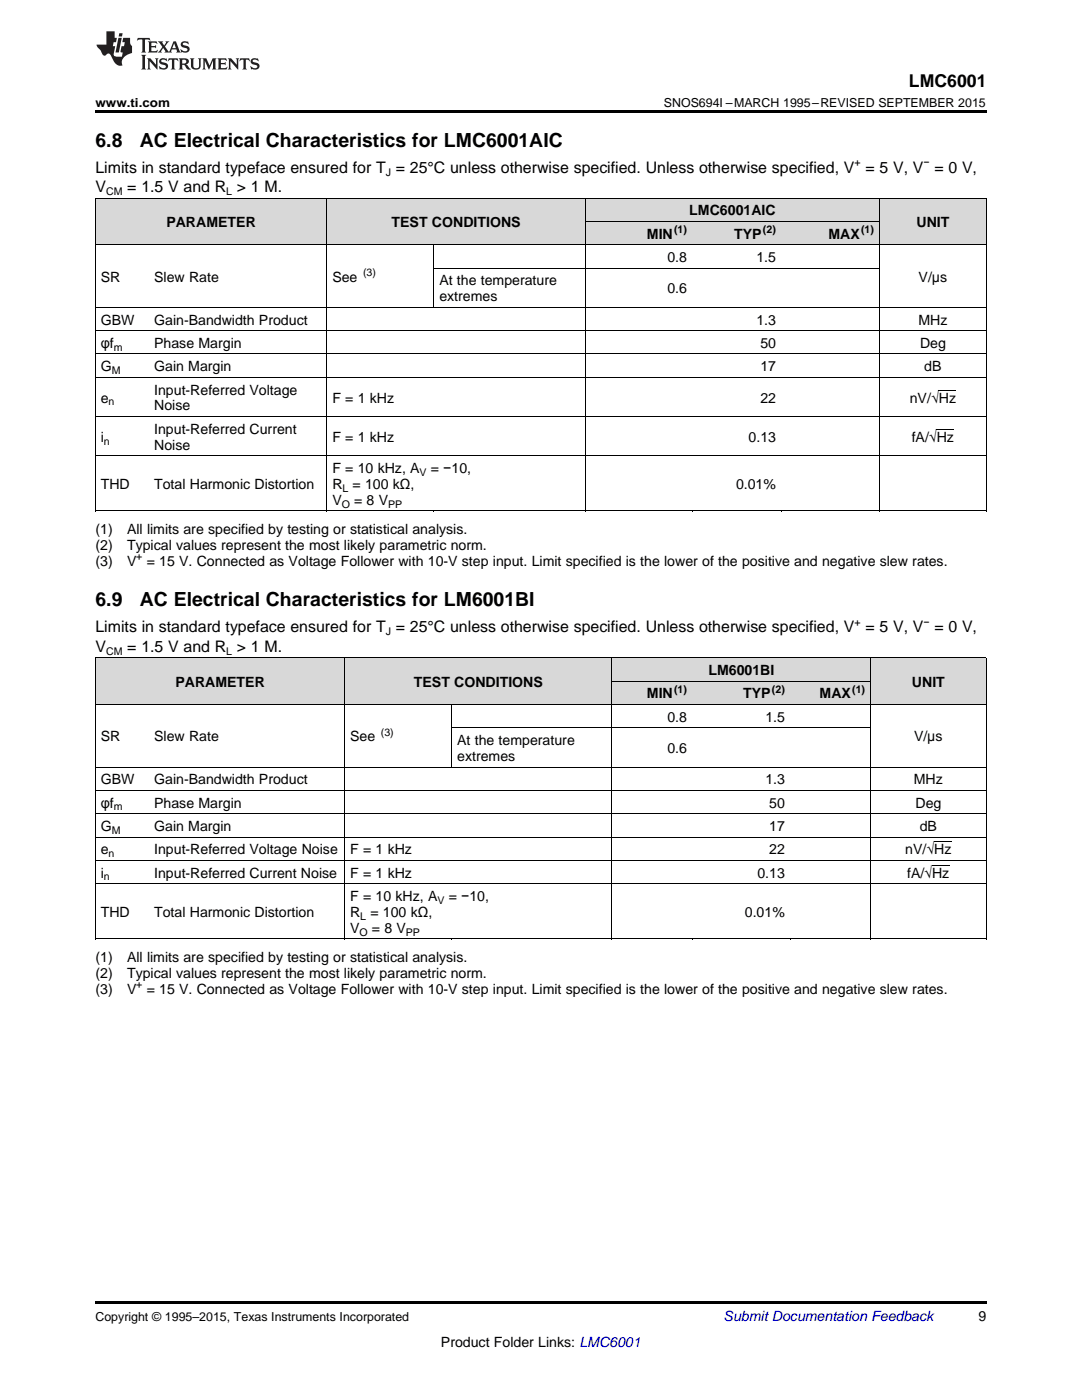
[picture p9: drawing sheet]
<svg xmlns="http://www.w3.org/2000/svg" width="216mm" height="279mm" viewBox="0 0 216 279" stroke-linecap="round" stroke-linejoin="round" font-family="sans-serif">
<defs><g id="words">
<g font-size="3.9">
<text x="19" y="29.3">6.8</text>
<text x="27.9" y="29.3">AC Electrical Characteristics for LMC6001AIC</text>
<text x="19" y="121">6.9</text>
<text x="27.9" y="121">AC Electrical Characteristics for LM6001BI</text>
</g>
<text font-size="3.5" x="181.4" y="17.3">LMC6001</text>
<g font-size="3.2">
<text x="19" y="34.4">Limits in standard typeface ensured for T = 25°C unless otherwise specified. Unless otherwise specified, V = 5 V, V = 0 V,</text>
<text x="19" y="38.3">V</text>
<text x="25.4" y="38.3">= 1.5 V and R &gt; 1 M.</text>
<text x="19" y="126.2">Limits in standard typeface ensured for T = 25°C unless otherwise specified. Unless otherwise specified, V = 5 V, V = 0 V,</text>
<text x="19" y="130.1">V</text>
<text x="25.4" y="130.1">= 1.5 V and R &gt; 1 M.</text>
</g>
<g font-size="2.8">
<text x="33.2" y="45.3">PARAMETER</text>
<text x="78.1" y="45.3">TEST CONDITIONS</text>
<text x="129.1" y="47.6">MIN</text>
<text x="137.5" y="43">LMC6001AIC</text>
<text x="146.5" y="47.6">TYP</text>
<text x="165.3" y="47.6">MAX</text>
<text x="182.9" y="45.3">UNIT</text>
<text x="133.2" y="52.3">0.8</text>
<text x="150.9" y="52.3">1.5</text>
<text x="20.1" y="56.2">SR</text>
<text x="30.8" y="56.2">Slew Rate</text>
<text x="66.3" y="56.2">See</text>
<text x="87.7" y="56.9">At the temperature</text>
<text x="133.2" y="58.5">0.6</text>
<text x="183.3" y="56.2">V/μs</text>
<text x="20.1" y="64.8">GBW</text>
<text x="30.8" y="64.8">Gain-Bandwidth Product</text>
<text x="87.7" y="60.1">extremes</text>
<text x="150.9" y="64.8">1.3</text>
<text x="183.3" y="64.8">MHz</text>
<text x="20.1" y="69.4">φf</text>
<text x="30.8" y="69.4">Phase Margin</text>
<text x="151.7" y="69.4">50</text>
<text x="183.6" y="69.4">Deg</text>
<text x="20.1" y="74.1">G</text>
<text x="30.8" y="74.1">Gain Margin</text>
<text x="151.7" y="74.1">17</text>
<text x="184.4" y="74.1">dB</text>
<text x="20.1" y="80.3">e</text>
<text x="30.8" y="78.7">Input-Referred Voltage</text>
<text x="30.8" y="81.9">Noise</text>
<text x="66.3" y="80.3">F = 1 kHz</text>
<text x="151.7" y="80.3">22</text>
<text x="181.5" y="80.3">nV/√Hz</text>
<text x="20.1" y="88.2">i</text>
<text x="30.8" y="86.6">Input-Referred Current</text>
<text x="30.8" y="89.7">Noise</text>
<text x="66.3" y="88.2">F = 1 kHz</text>
<text x="149.4" y="88.2">0.13</text>
<text x="181.9" y="88.2">fA/√Hz</text>
<text x="66.3" y="94.4">F = 10 kHz, A</text>
<text x="86" y="94.4">= −10,</text>
<text x="20.1" y="97.6">THD</text>
<text x="30.8" y="97.6">Total Harmonic Distortion</text>
<text x="66.3" y="97.6">R</text>
<text x="66.3" y="100.8">V</text>
<text x="70.3" y="97.6">= 100 kΩ,</text>
<text x="70.7" y="100.8">= 8 V</text>
<text x="146.9" y="97.6">0.01%</text>
<text x="19" y="106.6">(1)</text>
<text x="25.4" y="106.6">All limits are specified by testing or statistical analysis.</text>
<text x="19" y="109.8">(2)</text>
<text x="19" y="113">(3)</text>
<text x="25.4" y="109.8">Typical values represent the most likely parametric norm.</text>
<text x="25.4" y="113">V</text>
<text x="29.3" y="113">= 15 V. Connected as Voltage Follower with 10-V step input. Limit specified is the lower of the positive and negative slew rates.</text>
<text x="35" y="137.1">PARAMETER</text>
<text x="82.6" y="137.1">TEST</text>
<text x="90.6" y="137.1">CONDITIONS</text>
<text x="141.4" y="134.7">LM6001BI</text>
<text x="182" y="137.1">UNIT</text>
<text x="129.1" y="139.4">MIN</text>
<text x="148.3" y="139.4">TYP</text>
<text x="163.5" y="139.4">MAX</text>
<text x="20.1" y="148">SR</text>
<text x="30.8" y="148">Slew Rate</text>
<text x="69.9" y="148">See</text>
<text x="91.2" y="148.7">At the temperature</text>
<text x="133.2" y="144">0.8</text>
<text x="152.7" y="144">1.5</text>
<text x="182.4" y="148">V/μs</text>
<text x="91.2" y="151.9">extremes</text>
<text x="133.2" y="150.3">0.6</text>
<text x="20.1" y="156.5">GBW</text>
<text x="20.1" y="161.2">φf</text>
<text x="30.8" y="156.5">Gain-Bandwidth Product</text>
<text x="30.8" y="161.2">Phase Margin</text>
<text x="152.7" y="156.5">1.3</text>
<text x="153.5" y="161.2">50</text>
<text x="182.4" y="156.5">MHz</text>
<text x="182.7" y="161.2">Deg</text>
<text x="20.1" y="165.8">G</text>
<text x="30.8" y="165.8">Gain Margin</text>
<text x="153.5" y="165.8">17</text>
<text x="183.5" y="165.8">dB</text>
<text x="20.1" y="170.5">e</text>
<text x="30.8" y="170.5">Input-Referred Voltage Noise</text>
<text x="69.9" y="170.5">F = 1 kHz</text>
<text x="153.5" y="170.5">22</text>
<text x="180.6" y="170.5">nV/√Hz</text>
<text x="20.1" y="175.2">i</text>
<text x="30.8" y="175.2">Input-Referred Current Noise</text>
<text x="69.9" y="175.2">F = 1 kHz</text>
<text x="69.9" y="179.8">F = 10 kHz, A</text>
<text x="89.5" y="179.8">= −10,</text>
<text x="151.1" y="175.2">0.13</text>
<text x="181" y="175.2">fA/√Hz</text>
<text x="20.1" y="183">THD</text>
<text x="30.8" y="183">Total Harmonic Distortion</text>
<text x="69.9" y="183">R</text>
<text x="73.9" y="183">= 100 kΩ,</text>
<text x="148.6" y="183">0.01%</text>
<text x="69.9" y="186.2">V</text>
<text x="74.2" y="186.2">= 8 V</text>
<text x="19" y="192">(1)</text>
<text x="19" y="195.2">(2)</text>
<text x="25.4" y="192">All limits are specified by testing or statistical analysis.</text>
<text x="25.4" y="195.2">Typical values represent the most likely parametric norm.</text>
<text x="19" y="198.4">(3)</text>
<text x="25.4" y="198.4">V</text>
<text x="29.3" y="198.4">= 15 V. Connected as Voltage Follower with 10-V step input. Limit specified is the lower of the positive and negative slew rates.</text>
<text x="195.3" y="263.6">9</text>
<text x="88" y="268.9">Product Folder Links: LMC6001</text>
</g>
<text font-size="2.8" fill="#0000c8" x="144.4" y="263.6">Submit Documentation Feedback</text>
<g font-size="2.5">
<text x="19" y="21.4">www.ti.com</text>
<text x="132.5" y="21.4">SNOS694I –MARCH 1995–REVISED SEPTEMBER 2015</text>
<text x="19" y="263.6">Copyright © 1995–2015, Texas Instruments Incorporated</text>
</g>
<g font-size="2.1">
<text x="77" y="35.1">J</text>
<text x="170.5" y="33.2">+</text>
<text x="184.3" y="33.2">−</text>
<text x="21.2" y="38.9">CM</text>
<text x="45.2" y="38.9">L</text>
<text x="134.5" y="46.5">(1)</text>
<text x="152.2" y="46.5">(2)</text>
<text x="171.8" y="46.5">(1)</text>
<text x="72.4" y="55.1">(3)</text>
<text x="22.7" y="70">m</text>
<text x="22.3" y="74.6">M</text>
<text x="21.7" y="80.9">n</text>
<text x="20.7" y="88.7">n</text>
<text x="83.7" y="95">V</text>
<text x="68.2" y="101.3">O</text>
<text x="68.3" y="98.1">L</text>
<text x="77.4" y="101.3">PP</text>
<text x="27.2" y="111.8">+</text>
<text x="170.5" y="124.9">+</text>
<text x="184.3" y="124.9">−</text>
<text x="21.2" y="130.7">CM</text>
<text x="45.2" y="130.7">L</text>
<text x="77" y="126.8">J</text>
<text x="134.5" y="138.3">(1)</text>
<text x="154" y="138.3">(2)</text>
<text x="170" y="138.3">(1)</text>
<text x="76" y="146.8">(3)</text>
<text x="22.7" y="161.7">m</text>
<text x="22.3" y="166.4">M</text>
<text x="21.7" y="171.1">n</text>
<text x="20.7" y="175.7">n</text>
<text x="71.9" y="183.6">L</text>
<text x="87.3" y="180.4">V</text>
<text x="71.8" y="186.7">O</text>
<text x="81" y="186.7">PP</text>
<text x="27.2" y="197.2">+</text>
</g>
</g></defs>
<g fill="#d8d8d8">
<path d="M19 131.3h10.7v9.4h-10.7z"/>
<path d="M29.7 131.3h39.1v9.4h-39.1z"/>
<path d="M68.8 131.3h21.4v9.4h-21.4z"/>
<path d="M90.2 131.3h32v9.4h-32z"/>
<path d="M122.2 136h15.9v4.7h-15.9z"/>
<path d="M138.1 136h19.6v4.7h-19.6z"/>
<path d="M157.7 136h16v4.7h-16z"/>
<path d="M173.7 131.3h23.1v9.4h-23.1z"/>
<path d="M122.2 131.3h15.9v4.7h-15.9z"/>
<path d="M138.1 131.3h19.6v4.7h-19.6z"/>
<path d="M157.7 131.3h16v4.7h-16z"/>
<path d="M19 39.6h10.7v9.3h-10.7z"/>
<path d="M29.7 39.6h35.6v9.3h-35.6z"/>
<path d="M65.3 39.6h21.3v9.3h-21.3z"/>
<path d="M86.6 39.6h30.2v9.3h-30.2z"/>
<path d="M116.8 44.2h21.3v4.7h-21.3z"/>
<path d="M138.1 44.2h17.8v4.7h-17.8z"/>
<path d="M155.9 44.2h19.6v4.7h-19.6z"/>
<path d="M175.5 39.6h21.3v9.3h-21.3z"/>
<path d="M116.8 39.6h21.3v4.6h-21.3z"/>
<path d="M138.1 39.6h17.8v4.6h-17.8z"/>
<path d="M155.9 39.6h19.6v4.6h-19.6z"/>
</g>
<g fill="#000">
<path d="M19 22h177.8v.5h-177.8zM19 102h.2zM65.2 102h.1zM86.5 102h.1zM116.7 102h.1zM138 102h.1zM155.8 102h.1zM175.4 102h.1zM196.7 102h.1zM19 187.4h.2zM68.7 187.4h.1zM90.1 187.4h.1z"/>
<path d="M122.1 187.4h.1zM138 187.4h.1zM157.6 187.4h.1zM173.6 187.4h.1zM196.7 187.4h.1zM19 259.7h177.8v.5h-177.8z"/>
</g>
<g fill="none" stroke="#000" stroke-width=".2">
<path d="M19 39.5h177.8M19.1 39.5v62.5M65.2 39.5v62.5M116.8 39.5v62.5M175.5 39.5v62.5M196.8 39.5v62.5M19 48.8h177.8M86.6 48.9v12.5M86.6 53.5h88.9M116.8 44.2h58.7M19 75.3h177.8M19 70.6h177.8"/>
<path d="M19 66h177.8M19 61.3h177.8M19 91h177.8M19 83.1h177.8M19 102h177.8M19 131.3h177.8v56.1M19.1 131.3v56.1M68.8 131.3v56.1M122.1 131.3v56.1M122.2 135.9h51.5M173.7 131.3v56.1M19 157.7h177.8"/>
<path d="M19 153.1h177.8M19 140.6h177.8M90.1 140.6v12.5M90.2 145.3h83.5M19 176.4h177.8M19 171.7h177.8M19 167.1h177.8M19 162.4h177.8M19 187.4h177.8"/>
</g>
<g fill="#231f20">
<path d="M27.5 7.6l-.1 .5 .4-.2h.6v.1v2.1l-.2 .4h1l-.3-.4v-2.1l.1-.1h.5l.5 .2-.2-.5zM29.5 8.3l.2 .3v1.5l-.2 .4h1.8l.2-.6a1.04 1.04 0 0 1-1.3 .2v-.7h.6l.3 .2v-.6l-.3 .2h-.6v-.6l.8-.1 .4 .3-.2-.5zM31.5 8.3l.9 1.1-.9 1.1h.8l-.2-.2 .5-.7 .4 .7-.2 .2h1.5l-.1-.2 .1-.4h.9l.1 .4-.2 .2h1l-.3-.3-.7-1.9h-.5l-.9 2-.8-1 .9-1h-.8l.1 .3-.3 .5-.4-.6 .2-.2zM34.7 8.6l.4 1h-.7zM36.3 8.4a.63 .63 0 0 0-.2 .7 .63 .63 0 0 0 .6 .4l.6 .2 .1 .2a.75 .75 0 0 1-.7 .4 .75 .75 0 0 1-.6-.5l.1 .7 .1-.1a1.11 1.11 0 0 0 1.5-.6 1.13 1.13 0 0 0-1.2-.8l-.1-.4a1.04 1.04 0 0 1 1.2 .2l-.2-.5-.1 .1-.5-.2zM28.2 10.9l.2 .4v2.2l-.2 .4h1l-.3-.4v-2.2l.3-.4zM29.3 11.6l.3 .4v1.5l-.3 .4h.8l-.2-.4v-1.3l1.5 1.7v-1.9l.2-.4h-.7l.2 .4v.9l-1.1-1.3zM32 11.8a.62 .62 0 0 0-.2 .7 .62 .62 0 0 0 .6 .4l.6 .1 .1 .3a.76 .76 0 0 1-.7 .3 .76 .76 0 0 1-.6-.4l.1 .7 .1-.1a1.11 1.11 0 0 0 1.5-.6 1.13 1.13 0 0 0-1.2-.8l-.1-.4a1.04 1.04 0 0 1 1.2 .2l-.2-.6-.1 .1-.5-.1zM33.7 11.6l-.2 .6a.61 .61 0 0 1 .8-.3v1.6l-.2 .4h.9l-.2-.4v-1.6a.63 .63 0 0 1 .8 .3l-.2-.6zM35.6 11.6l.3 .4v1.5l-.3 .4h1l-.2-.2v-.8l.5 .2a.76 .76 0 0 0 1.2 .7l-1-1a.58 .58 0 0 0 .6-.5 .58 .58 0 0 0-.5-.6zM36.4 11.9h.1a.45 .45 0 0 1 .5 .1 .45 .45 0 0 1 .1 .5l-.7 .2zM37.9 11.6l.2 .2a2.17 2.17 0 0 0 .3 1.9 .99 .99 0 0 0 1.6-.6v-1.1l.2-.4h-.7l.2 .2a1.92 1.92 0 0 1-.2 1.8 .6 .6 0 0 1-.9-.5v-1.1l.2-.4zM40.4 11.6l.2 .4v1.5l-.2 .4h.7l-.2-.4v-1.4l.8 1.8 .8-1.8v1.4l-.2 .4h.9l-.2-.4v-1.5l.2-.4h-.8l-.6 1.5-.6-1.5zM43.4 11.6l.2 .4v1.5l-.2 .4h1.8l.2-.6a1.04 1.04 0 0 1-1.3 .1v-.6h.5l.4 .2v-.6l-.4 .2h-.5v-.7h.8l.3 .3-.1-.6zM45.5 11.6l.2 .4v1.5l-.2 .4h.7l-.2-.4v-1.3l1.5 1.7v-1.9l.2-.4h-.7l.2 .4v.9l-1.1-1.3zM47.9 11.6l-.1 .6a.61 .61 0 0 1 .8-.3v1.6l-.3 .4h1l-.3-.4 .1-1.6a.63 .63 0 0 1 .7 .3l-.1-.6zM50.2 11.8a.62 .62 0 0 0-.2 .7 .62 .62 0 0 0 .6 .4l.6 .1 .2 .3a.76 .76 0 0 1-.8 .3 .76 .76 0 0 1-.6-.4l.1 .7 .2-.1a1.11 1.11 0 0 0 1.5-.6 1.13 1.13 0 0 0-1.3-.8l-.1-.4a1.04 1.04 0 0 1 1.2 .2l-.1-.6-.2 .1-.5-.1z"/>
<path d="M21.2 6.3v2.6h-1.9l.1 .4 .7 .9a.91 .91 0 0 0 1 .8 .56 .56 0 0 1 .5-.3 .56 .56 0 0 1 .5 .3l.4 .8a1.53 1.53 0 0 0 1.9 1.2 1.54 1.54 0 0 1 1-2.1l.9-.3v-1.4a1.52 1.52 0 0 1-.3-1.6h-1.4l-.2 .8h.5l-.2 .8h-.4l-.2 1v.2l.4 .1-.2 .8a1.93 1.93 0 0 1-1.6-.3l.3-1.8h-.5l.2-.8h.4l.2-.8h-.4v-1.3zM23.6 7.6l-.6 2.9h.7l.6-2.9zM23.8 6.6l-.1 .7h.6l.2-.7z"/>
</g>
<path d="M187.3 77.8h3.4M186.9 85.7h3.4M186 172.7h3.4M186.4 168h3.4" fill="none" stroke="#000" stroke-width=".2"/>
<use href="#words"/>
</svg>
